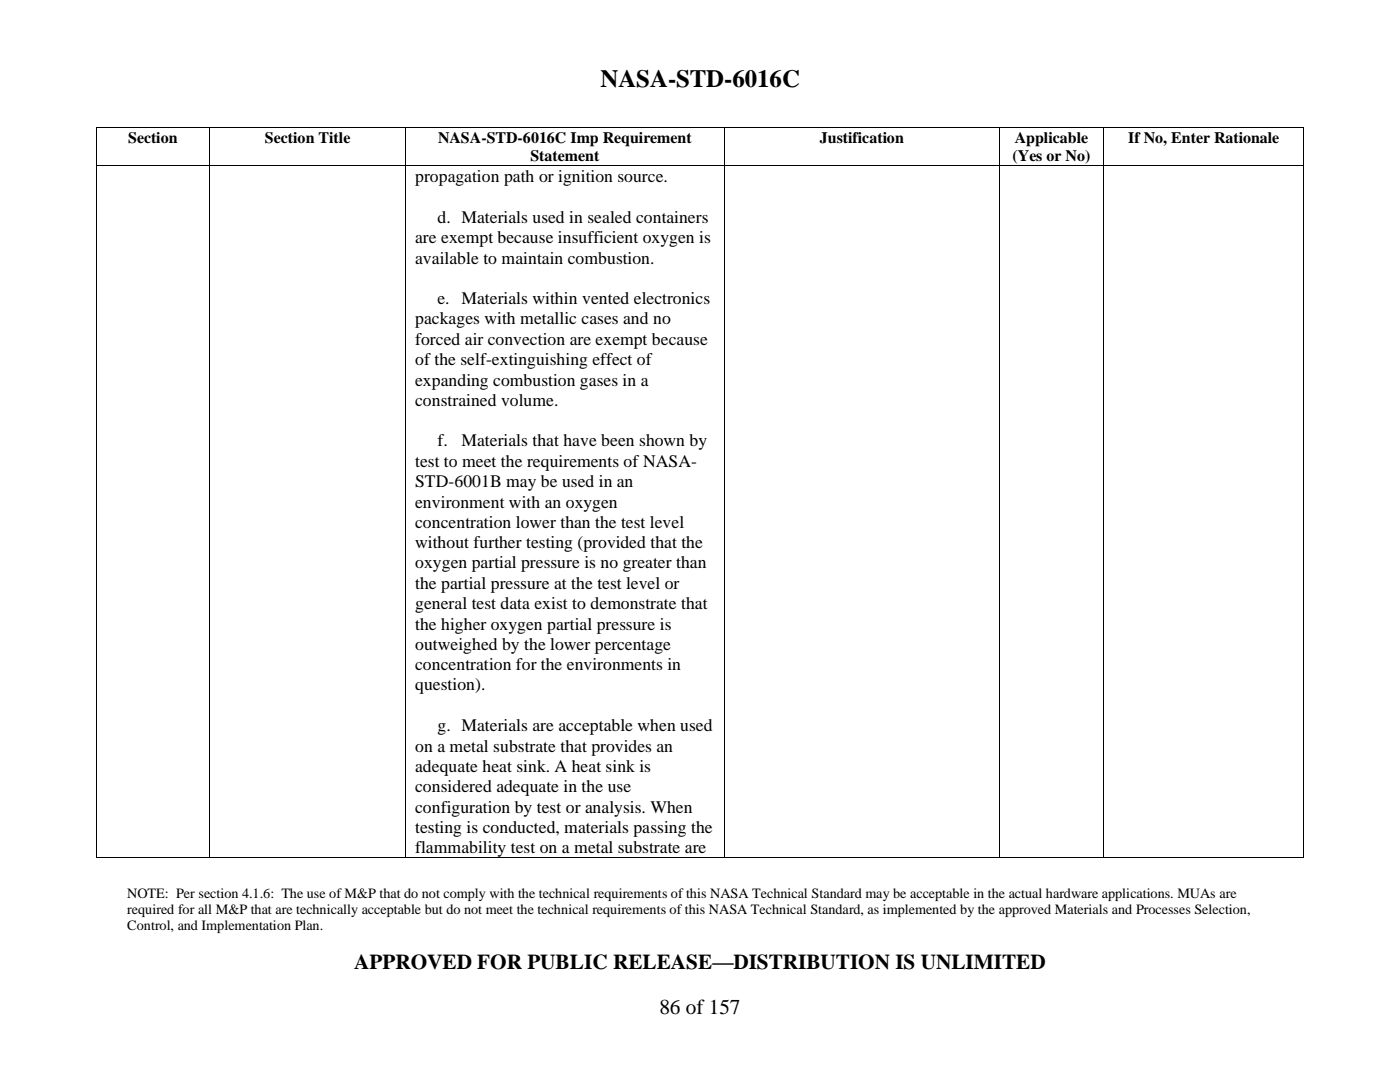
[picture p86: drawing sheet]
<svg xmlns="http://www.w3.org/2000/svg" width="279mm" height="216mm" viewBox="0 0 279 216" stroke-linecap="round" stroke-linejoin="round" font-family="sans-serif">
<defs><g id="words">
<text font-size="5" x="119.8" y="17.3">NASA-STD-6016C</text>
<g font-size="4.2">
<text x="70.7" y="193.4">APPROVED FOR PUBLIC RELEASE—DISTRIBUTION IS UNLIMITED</text>
<text x="131.6" y="202.3">86 of 157</text>
</g>
<g font-size="3.5">
<text x="82.9" y="36.4">propagation path or ignition source.</text>
<text x="87.3" y="44.5">d. Materials used in sealed containers</text>
<text x="82.9" y="48.5">are exempt because insufficient oxygen is</text>
<text x="82.9" y="52.6">available to maintain combustion.</text>
<text x="82.9" y="64.7">packages with metallic cases and no</text>
<text x="87.3" y="60.7">e. Materials within vented electronics</text>
<text x="82.9" y="68.8">forced air convection are exempt because</text>
<text x="82.9" y="72.9">of the self-extinguishing effect of</text>
<text x="82.9" y="76.9">expanding combustion gases in a</text>
<text x="82.9" y="81">constrained volume.</text>
<text x="87.3" y="89.1">f.</text>
<text x="92.1" y="89.1">Materials that have been shown by</text>
<text x="82.9" y="93.2">test to meet the requirements of NASA-</text>
<text x="82.9" y="97.2">STD-6001B may be used in an</text>
<text x="82.9" y="101.3">environment with an oxygen</text>
<text x="82.9" y="105.4">concentration lower than the test level</text>
<text x="82.9" y="109.4">without further testing (provided that the</text>
<text x="82.9" y="113.4">oxygen partial pressure is no greater than</text>
<text x="82.9" y="117.5">the partial pressure at the test level or</text>
<text x="82.9" y="121.6">general test data exist to demonstrate that</text>
<text x="82.9" y="125.6">the higher oxygen partial pressure is</text>
<text x="82.9" y="129.7">outweighed by the lower percentage</text>
<text x="82.9" y="133.7">concentration for the environments in</text>
<text x="82.9" y="137.8">question).</text>
<text x="82.9" y="150">on a metal substrate that provides an</text>
<text x="87.3" y="145.9">g. Materials are acceptable when used</text>
<text x="82.9" y="154">adequate heat sink. A heat sink is</text>
<text x="82.9" y="158.1">considered adequate in the use</text>
<text x="82.9" y="162.1">configuration by test or analysis. When</text>
<text x="82.9" y="166.2">testing is conducted, materials passing the</text>
<text x="82.9" y="170.3">flammability test on a metal substrate are</text>
</g>
<g font-size="3.2">
<text x="25.6" y="28.5">Section</text>
<text x="52.9" y="28.5">Section Title</text>
<text x="87.4" y="28.5">NASA-STD-6016C Imp Requirement</text>
<text x="163.6" y="28.5">Justification</text>
<text x="202.5" y="28.5">Applicable</text>
<text x="225.2" y="28.5">If No, Enter Rationale</text>
<text x="105.9" y="32.2">Statement</text>
<text x="202.1" y="32.2">(Yes or No)</text>
</g>
<g font-size="2.8">
<text x="25.4" y="179.1">NOTE: Per section 4.1.6: The use of M&amp;P that do not comply with the technical requirements of this NASA Technical Standard may be acceptable in the actual hardware applications. MUAs are</text>
<text x="25.4" y="182.4">required for all M&amp;P that are technically acceptable but do not meet the technical requirements of this NASA Technical Standard, as implemented by the approved Materials and Processes Selection,</text>
<text x="25.4" y="185.6">Control, and Implementation Plan.</text>
</g>
</g></defs>
<g fill="#000">
<path d="M19.1 25.4h.2v.2h-.2z" fill-rule="evenodd"/>
<path d="M19.1 25.4h.2v.2h-.2z" fill-rule="evenodd"/>
<path d="M19.1 32.9h.2v.2h-.2z" fill-rule="evenodd"/>
<path d="M41.8 25.4h.2v.2h-.2z" fill-rule="evenodd"/>
<path d="M41.8 32.9h.2v.2h-.2z" fill-rule="evenodd"/>
<path d="M80.9 25.4h.2v.2h-.2z" fill-rule="evenodd"/>
<path d="M80.9 32.9h.2v.2h-.2z" fill-rule="evenodd"/>
<path d="M144.5 25.4h.1v.2h-.1z" fill-rule="evenodd"/>
<path d="M144.5 32.9h.1v.2h-.1z" fill-rule="evenodd"/>
<path d="M199.3 25.4h.2v.2h-.2z" fill-rule="evenodd"/>
<path d="M199.3 32.9h.2v.2h-.2z" fill-rule="evenodd"/>
<path d="M220.2 25.4h.2v.2h-.2z" fill-rule="evenodd"/>
<path d="M220.2 32.9h.2v.2h-.2z" fill-rule="evenodd"/>
<path d="M260.1 25.4h.2v.2h-.2z" fill-rule="evenodd"/>
<path d="M260.1 25.4h.2v.2h-.2z" fill-rule="evenodd"/>
<path d="M260.1 32.9h.2v.2h-.2z" fill-rule="evenodd"/>
<path d="M19.1 171h.2v.2h-.2z" fill-rule="evenodd"/>
<path d="M19.1 171h.2v.2h-.2z" fill-rule="evenodd"/>
<path d="M41.8 171h.2v.2h-.2z" fill-rule="evenodd"/>
<path d="M80.9 171h.2v.2h-.2z" fill-rule="evenodd"/>
<path d="M144.5 171h.1v.2h-.1z" fill-rule="evenodd"/>
<path d="M199.3 171h.2v.2h-.2z" fill-rule="evenodd"/>
<path d="M220.2 171h.2v.2h-.2z" fill-rule="evenodd"/>
<path d="M260.1 171h.2v.2h-.2z" fill-rule="evenodd"/>
<path d="M260.1 171h.2v.2h-.2z" fill-rule="evenodd"/>
</g>
<g fill="none" stroke="#000" stroke-width=".2">
<path d="M19.2 25.6v7.3M19.2 33.1v137.9M19.3 25.5h22.5M19.3 33h22.5M41.9 25.6v7.3M41.9 33.1v137.9M42 25.5h38.9M42 33h38.9M81 25.6v7.3M81 33.1v137.9M81.1 25.5h63.4M81.1 33h63.4"/>
<path d="M144.5 25.6v7.3M144.5 33.1v137.9M144.6 25.5h54.7M144.6 33h54.7M199.4 25.6v7.3M199.4 33.1v137.9M199.5 25.5h20.7M199.5 33h20.7M220.3 25.6v7.3M220.3 33.1v137.9M220.4 25.5h39.7M220.4 33h39.7"/>
<path d="M260.2 25.6v7.3M260.2 33.1v137.9M19.3 171.1h22.5M42 171.1h38.9M81.1 171.1h63.4M144.6 171.1h54.7M199.5 171.1h20.7M220.4 171.1h39.7"/>
</g>
<use href="#words"/>
</svg>
